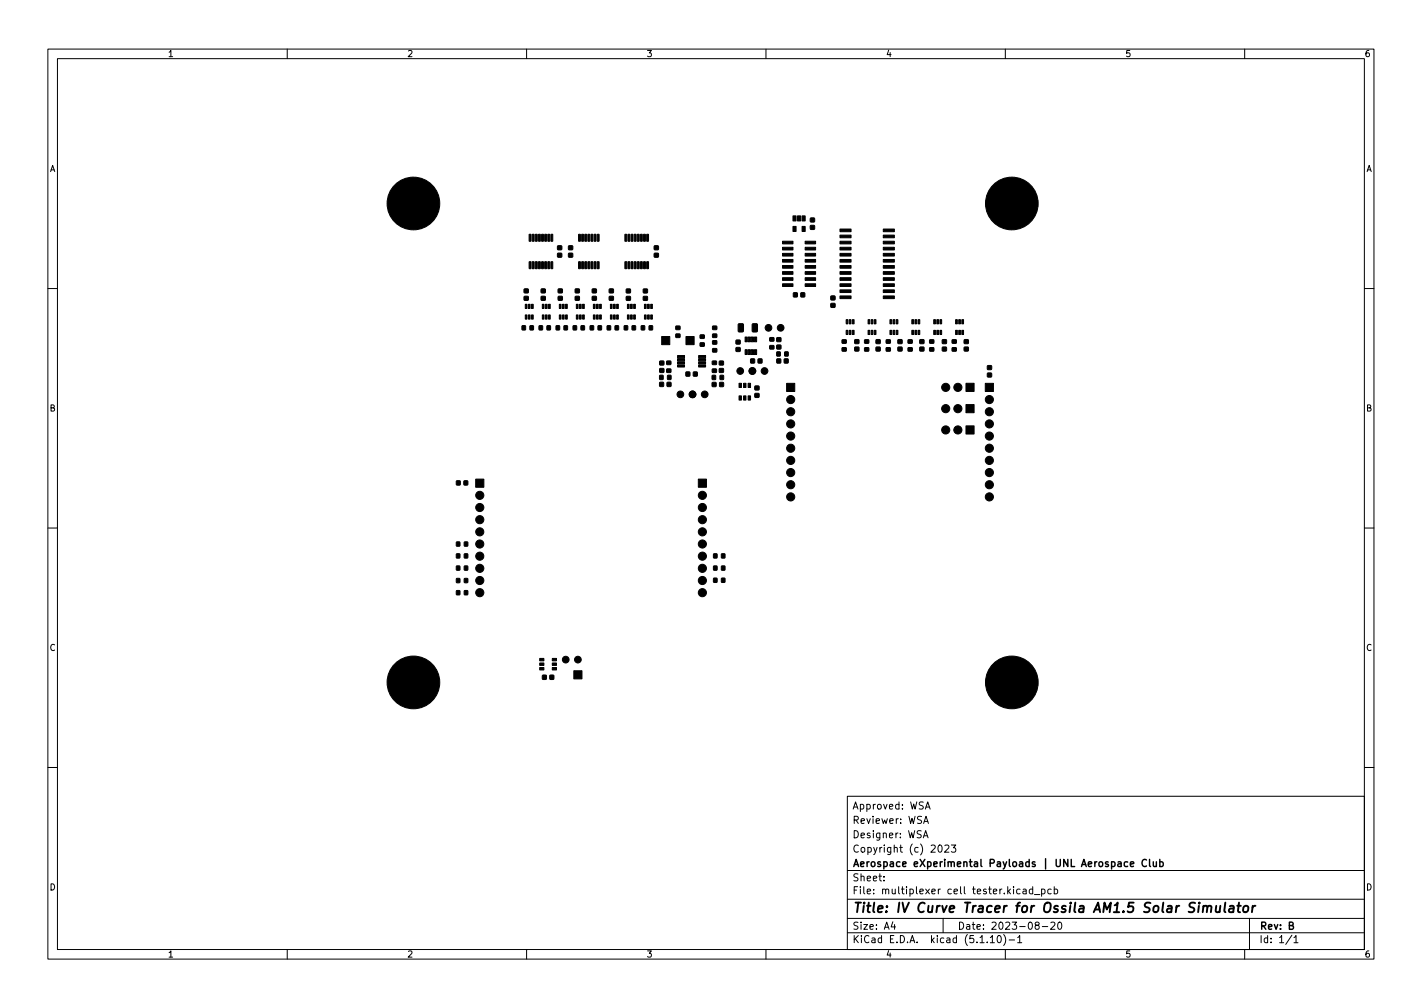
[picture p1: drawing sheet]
<svg xmlns="http://www.w3.org/2000/svg" width="297mm" height="210mm" viewBox="0 0 297 210" stroke-linecap="round" stroke-linejoin="round" font-family="sans-serif">
<defs><g id="words">
<text font-size="2.8" x="178" y="190.6">Title: IV Curve Tracer for Ossila AM1.5 Solar Simulator</text>
<g font-size="2.1">
<text x="178" y="172">Reviewer: WSA</text>
<text x="178" y="169">Approved: WSA</text>
<text x="178" y="178">Copyright (c) 2023</text>
<text x="178" y="175">Designer: WSA</text>
<text x="178" y="184">Sheet:</text>
<text x="178" y="181">Aerospace eXperimental Payloads | UNL Aerospace Club</text>
<text x="178" y="186.7">File: multiplexer cell tester.kicad_pcb</text>
<text x="178" y="196.9">KiCad E.D.A. kicad (5.1.10)-1</text>
<text x="178" y="194.1">Size: A4</text>
<text x="200" y="194.1">Date: 2023-08-20</text>
<text x="263" y="194.1">Rev: B</text>
<text x="263" y="196.9">Id: 1/1</text>
</g>
<g font-size="1.8">
<text x="35" y="11.9">1</text>
<text x="85" y="11.9">2</text>
<text x="135" y="11.9">3</text>
<text x="185" y="11.9">4</text>
<text x="235" y="11.9">5</text>
<text x="285" y="11.9">6</text>
<text x="10.3" y="35.9">A</text>
<text x="285.3" y="35.9">A</text>
<text x="10.3" y="85.9">B</text>
<text x="285.3" y="85.9">B</text>
<text x="10.3" y="135.9">C</text>
<text x="285.3" y="135.9">C</text>
<text x="10.3" y="185.9">D</text>
<text x="285.3" y="185.9">D</text>
<text x="35" y="199.9">1</text>
<text x="85" y="199.9">2</text>
<text x="135" y="199.9">3</text>
<text x="185" y="199.9">4</text>
<text x="235" y="199.9">5</text>
<text x="285" y="199.9">6</text>
</g>
</g></defs>
<g fill="none" stroke="#000" stroke-width=".21">
<path d="M10 10.2h277v190.1h-277zM12 12.2h273v186.1h-273zM60 10.2v2M110 10.2v2M160 10.2v2M210 10.2v2M260 10.2v2M10 60.2h2M285 60.2h2M10 110.2h2M285 110.2h2M10 160.2h2"/>
<path d="M177 166.3h108v32h-108zM192.9 174.9l.5-1.5 .5 1.5M192.9 171.9l.5-1.5 .5 1.5M193 174.5h.7M193.1 171.5h.7M193.3 168.9l.5-1.5 .5 1.5M193.4 168.5h.7M196.1 176.6l.2-.2a.8 .8 0 0 1 .5 .8 .8 .8 0 0 1-.5 .7l-.2-.1-.2-.4zM197.4 176.6l.5-.2 .3 .5-.9 1h.9M198.7 176.4h.9l-.5 .6 .5 .1v.7l-.2 .1-.7-.1M285 160.2h2M60 198.3v2"/>
<path d="M110 198.3v2M160 198.3v2M177 194.8h108M177 191.8h108M177 187.8h108M177 181.8h108M184.6 183.8v.1M184.6 183v.1M186.5 192.5l-.4 1h1M186.9 193v1M197 191.8v3M206.9 195.8l.4-.5v1.5"/>
<path d="M206.9 196.8h.8M208.5 195.4l.1-.1a.8 .8 0 0 1 .6 .8 .8 .8 0 0 1-.6 .7 1 1 0 0 1-.1-1.4zM209.6 195.1a1.72 1.72 0 0 1 0 2.3M210 198.3v2M210.8 196.3h1.1M212.6 195.8l.4-.5v1.5M212.6 196.8h.8M213.1 185.7l-.5-.1-.2 .3 .1 .7h.6M213.7 185.7h.6l.1 .9M214.4 186l-.5 .1-.3 .2 .3 .3h.5M215.7 185.7l-.4-.1-.3 .3 .1 .7h.6M215.7 185.1v1.5"/>
<path d="M216.1 186.8h1.1M216.5 193.2l-.3-.3 .1-.2 .2-.2 .4 .1 .2 .2-.1 .2-.6 .2-.2 .3 .1 .4 .2 .1h.3l.3-.3v-.2l-.3-.3M217.6 185.7l.4-.1 .3 .3-.2 .7h-.5M217.6 185.6v1.5M217.7 193.5h1.2M219.5 192.7l.6-.2 .3 .5-1 1h1M219.6 185.7l-.5-.1-.2 .3 .1 .7h.6M220.2 185.7l.4-.1 .3 .3-.1 .7h-.6M220.2 185.1v1.5M221.1 192.6l.2-.1a.8 .8 0 0 1 .5 .8 .8 .8 0 0 1-.5 .7 1 1 0 0 1-.2-1.4zM260 198.3v2M261 191.8v6.5"/>
<path d="M269.9 195.3l-1.3 1.9M270.3 195.8l.4-.5v1.5M270.3 196.8h.8"/>
</g>
<g fill="none" stroke="#000" stroke-width=".4">
<path d="M251.4 189.3l.3-.2 .4 .1v1.3M251.4 189.1l-.2 1.4M252.2 189.4a.5 .5 0 0 1 .8-.2l-.1 1.3M254.1 189.1l-.1 1.3 .5 .1 .3-.2M254.9 189.1l-.2 1.4M256 188.5l-.3 1.7 .3 .3M256.9 189.2h.8l-.1 1.3M257.7 189.6l-.7 .1a.4 .4 0 0 0-.3 .3 .4 .4 0 0 0 .2 .5l.7-.1M258.4 189.1h.8M258.8 188.5l-.2 1.7 .1 .2 .3 .1M259.8 189.3l.2-.1a.5 .5 0 0 1 .8 .3l-.1 .6-.2 .3a.5 .5 0 0 1-.8-.3zM261.7 189.1l-.2 1.4"/>
<path d="M262.2 189.1l-.3 .1-.3 .3"/>
</g>
<path d="M239.5 179.6a.71 .71 0 0 0-1 .5 .71 .71 0 0 0 .7 .8l.3-.1M240.1 179.4v1.3l.2 .2M240.9 179.9l.1 1h.3l.3-.1M241.6 179.9v1M242.3 179.4v1.5M235.6 180l-.5-.1-.3 .3 .2 .7h.6M236.1 180.4l.7-.1v-.3l-.5-.1-.2 .2 .1 .8h.6M242.3 180l.4-.1 .3 .3-.2 .7h-.5" fill="none" stroke="#000" stroke-width=".3"/>
<g fill="#000" stroke="#000" stroke-width=".21">
<path d="M110.6 54.7h.3l-.1 1.4-.3-.1zM110.6 48.9l.3 .1-.1 1.4-.3-.1zM111.2 54.7h.4l-.1 1.4-.3-.1zM111.2 48.9l.4 .1-.1 1.4-.3-.1zM111.9 54.7h.3l-.1 1.4-.3-.1zM111.9 48.9l.3 .1-.1 1.4-.3-.1zM112.5 54.7h.4l-.1 1.4-.3-.1zM112.5 48.9l.4 .1-.1 1.4-.3-.1zM113.2 54.7h.3l-.1 1.4-.3-.1zM113.2 48.9l.3 .1-.1 1.4-.3-.1zM113.8 54.7h.4l-.1 1.4-.3-.1zM113.8 48.9l.4 .1-.1 1.4-.3-.1z"/>
<path d="M114.5 54.7h.3l-.1 1.4-.3-.1zM114.5 48.9l.3 .1-.1 1.4-.3-.1zM115.1 54.7h.4l-.1 1.4-.3-.1zM115.1 48.9l.4 .1-.1 1.4-.3-.1zM116.5 51.3h.8v.8h-.8zM116.5 52.9h.8v.8h-.8zM118.8 52.9h.8v.8h-.8zM118.8 51.3h.8v.8h-.8zM120.9 48.9l.3 .1v1.4l-.3-.1zM120.9 54.7h.3v1.4l-.3-.1zM121.5 48.9l.4 .1-.1 1.4-.3-.1zM121.5 54.7h.4l-.1 1.4-.3-.1z"/>
<path d="M122.2 48.9l.3 .1v1.4l-.3-.1zM122.2 54.7h.3v1.4l-.3-.1zM122.8 48.9l.4 .1-.1 1.4-.3-.1zM122.8 54.7h.4l-.1 1.4-.3-.1zM123.5 48.9l.3 .1v1.4l-.3-.1zM123.5 54.7h.3v1.4l-.3-.1zM124.1 48.9l.4 .1-.1 1.4-.3-.1zM124.1 54.7h.4l-.1 1.4-.3-.1zM124.8 48.9l.3 .1v1.4l-.3-.1zM124.8 54.7h.3v1.4l-.3-.1zM130.6 48.9l.3 .1-.1 1.4-.3-.1zM130.6 54.7h.3l-.1 1.4-.3-.1z"/>
<path d="M131.2 48.9l.4 .1-.1 1.4-.3-.1zM131.2 54.7h.4l-.1 1.4-.3-.1zM131.9 48.9l.3 .1-.1 1.4-.3-.1zM131.9 54.7h.3l-.1 1.4-.3-.1zM132.5 48.9l.4 .1-.1 1.4-.3-.1zM132.5 54.7h.4l-.1 1.4-.3-.1zM133.2 48.9l.3 .1-.1 1.4-.3-.1zM133.2 54.7h.3l-.1 1.4-.3-.1zM133.8 48.9l.4 .1-.1 1.4-.3-.1zM133.8 54.7h.4l-.1 1.4-.3-.1zM134.5 48.9l.3 .1-.1 1.4-.3-.1zM134.5 54.7h.3l-.1 1.4-.3-.1z"/>
<path d="M135.1 48.9l.4 .1-.1 1.4-.3-.1zM135.1 54.7h.4l-.1 1.4-.3-.1zM136.7 51.3h.8v.8h-.8zM136.7 52.9h.8v.8h-.8zM165.6 47.3h.7v1h-.7zM165.6 45.1h.7v1h-.7zM163.5 59.3h2.1v.5h-2.1zM163.5 58h2.1v.5h-2.1zM163.5 56.7h2.1v.6h-2.1zM163.5 55.4h2.1v.6h-2.1zM163.5 54.2h2.1v.5h-2.1zM163.5 52.9h2.1v.6h-2.1z"/>
<path d="M163.5 51.6h2.1v.6h-2.1zM163.5 50.4h2.1v.5h-2.1zM166.6 45.1h.6v1h-.6zM167.5 47.3h.7v1h-.7zM167.5 45.1h.7v1h-.7zM169.3 45.5h.8v.8h-.8zM169.3 47.1h.8v.8h-.8zM168.2 50.4h2.2v.5h-2.2zM168.2 51.6h2.2v.6h-2.2zM168.2 52.9h2.2v.6h-2.2zM168.2 54.2h2.2v.5h-2.2zM168.2 55.4h2.2v.6h-2.2z"/>
<path d="M168.2 56.7h2.2v.6h-2.2zM168.2 58h2.2v.5h-2.2zM168.2 59.3h2.2v.5h-2.2zM175.5 59.3h2.3v.5h-2.3zM175.5 58h2.3v.5h-2.3zM175.5 56.7h2.3v.6h-2.3zM175.5 55.4h2.3v.6h-2.3zM175.5 54.2h2.3v.5h-2.3zM175.5 52.9h2.3v.6h-2.3zM175.5 51.6h2.3v.6h-2.3zM175.5 50.4h2.3v.5h-2.3zM175.5 49.1h2.3v.6h-2.3z"/>
<path d="M175.5 47.8h2.3v.6h-2.3zM184.5 47.8h2.3v.6h-2.3zM184.5 49.1h2.3v.6h-2.3zM184.5 50.4h2.3v.5h-2.3zM184.5 51.6h2.3v.6h-2.3zM184.5 52.9h2.3v.6h-2.3zM184.5 54.2h2.3v.5h-2.3zM184.5 55.4h2.3v.6h-2.3zM184.5 56.7h2.3v.6h-2.3zM184.5 58h2.3v.5h-2.3zM184.5 59.3h2.3v.5h-2.3zM109.1 68h.7l-.1 .9-.6-.1z"/>
<path d="M109.7 63.5h.4v.9h-.4zM109.7 65.8h.4v.8h-.4zM109.5 60.4h.8v.7h-.8zM109.5 61.9h.8v.8h-.8zM110.4 63.5h.3v.9h-.3zM110.4 65.8h.3v.8h-.3zM110.7 68h.7v.9l-.7-.1zM111 63.5h.4v.9h-.4zM111 65.8h.4v.8h-.4zM112.6 68h.7v.9l-.7-.1zM113.3 63.5h.3v.9h-.3zM113.3 65.8h.3v.8h-.3z"/>
<path d="M113.1 60.4h.8v.7h-.8zM113.1 61.9h.8v.8h-.8zM113.9 63.5h.4v.9h-.4zM113.9 65.8h.4v.8h-.4zM114.3 68h.7l-.1 .9-.6-.1zM114.6 63.5h.3v.9h-.3zM114.6 65.8h.3v.8h-.3zM116.2 68h.7l-.1 .9-.6-.1zM116.8 63.5h.4v.9h-.4zM116.8 65.8h.4v.8h-.4zM116.6 60.4h.8v.7h-.8zM116.6 61.9h.8v.8h-.8z"/>
<path d="M117.5 63.5h.3v.9h-.3zM117.5 65.8h.3v.8h-.3zM117.8 68h.7v.9l-.7-.1zM118.1 63.5h.4v.9h-.4zM118.1 65.8h.4v.8h-.4zM119.7 68h.7v.9l-.7-.1zM120.4 63.5h.3v.9h-.3zM120.4 65.8h.3v.8h-.3zM120.2 60.4h.8v.7h-.8zM120.2 61.9h.8v.8h-.8zM121 63.5h.4v.9h-.4zM121 65.8h.4v.8h-.4z"/>
<path d="M121.4 68h.7v.9l-.7-.1zM121.7 63.5h.3v.9h-.3zM121.7 65.8h.3v.8h-.3zM123.3 68h.7v.9l-.7-.1zM123.9 63.5h.4v.9h-.4zM123.9 65.8h.4v.8h-.4zM123.7 60.4h.9v.7h-.9zM123.7 61.9h.9v.8h-.9zM124.6 63.5h.4v.9h-.4zM124.6 65.8h.4v.8h-.4zM124.9 68h.7v.9l-.7-.1zM125.2 63.5h.4v.9h-.4z"/>
<path d="M125.2 65.8h.4v.8h-.4zM126.8 68h.7v.9l-.7-.1zM127.5 63.5h.4v.9h-.4zM127.5 65.8h.4v.8h-.4zM127.3 60.4h.8v.7h-.8zM127.3 61.9h.8v.8h-.8zM128.2 63.5h.3v.9h-.3zM128.2 65.8h.3v.8h-.3zM128.5 68h.7v.9l-.7-.1zM128.8 63.5h.4v.9h-.4zM128.8 65.8h.4v.8h-.4zM130.4 68h.7v.9l-.7-.1z"/>
<path d="M131.1 63.5h.3v.9h-.3zM131.1 65.8h.3v.8h-.3zM130.8 60.4h.9v.7h-.9zM130.8 61.9h.9v.8h-.9zM131.7 63.5h.4v.9h-.4zM131.7 65.8h.4v.8h-.4zM132.1 68h.7l-.1 .9-.7-.1zM132.4 63.5h.3v.9h-.3zM132.4 65.8h.3v.8h-.3zM134 68h.7l-.1 .9-.7-.1zM134.6 63.5h.4v.9h-.4zM134.6 65.8h.4v.8h-.4z"/>
<path d="M134.4 60.4h.8v.7h-.8zM134.4 61.9h.8v.8h-.8zM135.3 63.5h.3v.9h-.3zM135.3 65.8h.3v.8h-.3zM135.6 68h.7v.9l-.7-.1zM135.9 63.5h.4v.9h-.4zM135.9 65.8h.4v.8h-.4zM138.2 70.3h1.7v1.7h-1.7zM137.8 78.4h.7v.8h-.7zM137.8 79.8h.8v.9h-.8zM137.8 75.4h.8v.8h-.8zM137.8 77h.8v.7h-.8z"/>
<path d="M139.3 75.4h.8v.7h-.8zM139.3 77.1l.8-.1v.7l-.8 .1zM139.4 79.8h.7v.9h-.7zM139.5 78.4h.7l-.1 .8h-.7zM141.2 68.1h.8v.7h-.8zM141.2 69.8l.8-.1v.7l-.8 .1zM141.5 76.2h1.5v.4h-1.5zM141.5 75.5h1.5v.5h-1.5zM141.5 74.9h1.5v.4h-1.5zM141.5 74.2h1.5v.5h-1.5zM143.3 70.3h1.7v1.7h-1.7zM143.3 77.7h.8v.8h-.8z"/>
<path d="M144.9 77.7h.7v.8h-.7zM146.3 69.9h.8v.7h-.8zM146.3 71.6h.8v.7h-.8zM145.9 74.2h1.5v.5h-1.5zM145.9 74.9h1.5v.4h-1.5zM145.9 75.5h1.5v.5h-1.5zM145.9 76.2h1.5v.4h-1.5zM148.8 78.4h.7v.8h-.7zM148.8 79.9h.8v.8h-.8zM148.8 75.4h.8l.1 .7h-.9zM148.8 77.1l.8-.1 .1 .7-.9 .1zM148.9 71.2l.8-.1v.7l-.8 .1z"/>
<path d="M148.9 72.8h.8v.7h-.8zM148.9 68.1h.8v.7h-.8zM148.9 69.8l.8-.1v.7l-.8 .1zM150.3 75.4h.8v.8h-.8zM150.3 77h.8v.7h-.8zM150.3 79.9h.8v.8h-.8zM150.4 78.4h.7v.8h-.7zM153.8 71h.8v.8h-.8zM153.8 72.6h.8v.8h-.8zM154.3 67.6h.8l.2 .1v1.4l-.1 .2h-.8l-.2-.1zM155.6 70.4h.5v1h-.5zM155.6 73h.5v1h-.5z"/>
<path d="M156.3 70.4h.4v1h-.4zM156.3 73h.4v1h-.4zM156.9 70.4h.5v1h-.5zM156.9 73h.5v1h-.5zM156.8 75h.8v.8h-.8zM157.2 67.6h.8l.2 .1v1.4l-.1 .2h-.8l-.2-.1zM157.6 70.4h.4v1h-.4zM157.6 73h.4v1h-.4zM158.4 75h.7v.8h-.7zM160.8 70.5h.8l.1 .7h-.9zM160.8 72.2h.8l.1 .6-.9 .1zM162.3 73.5h.7v.8h-.7z"/>
<path d="M162.3 75h.8v.8h-.8zM162.3 70.5h.8v.8h-.8zM162.3 72.1h.8v.7h-.8zM163.8 75h.8v.8h-.8zM163.9 73.5h.7v.8h-.7zM165.8 61.2h.7v.8h-.7zM167.3 61.2h.8v.8h-.8zM173.6 63.4h.8v.7h-.8zM173.6 61.8h.8v.8h-.8zM175.9 71h.8l.1 .6-.9 .1zM175.9 72.6h.8l.1 .7h-.9zM176.8 69h.3v.8h-.3z"/>
<path d="M176.8 66.7h.3v.9h-.3zM177.4 69h.4v.8h-.4zM177.4 66.7h.4v.9h-.4zM175.5 61.8h2.3v.6h-2.3zM175.5 60.5h2.3v.6h-2.3zM178.1 69h.3v.8h-.3zM178.1 66.7h.3v.9h-.3zM178.6 72.5h.8v.8h-.8zM178.6 70.9h.8v.8h-.8zM181.3 69h.4v.8h-.4zM181.3 66.7h.4v.9h-.4zM180.6 71h.8l.1 .6-.9 .1z"/>
<path d="M180.6 72.6h.8l.1 .7h-.9zM182 69h.3v.8h-.3zM182 66.7h.3v.9h-.3zM182.6 69h.4v.8h-.4zM182.6 66.7h.4v.9h-.4zM183 72.5h.8v.8h-.8zM183 70.9h.8v.8h-.8zM185.1 71h.8l.1 .6-.9 .1zM185.1 72.6h.8l.1 .7h-.9zM185.9 69h.4v.8h-.4zM185.9 66.7h.4v.9h-.4zM186.6 69h.3v.8h-.3z"/>
<path d="M186.6 66.7h.3v.9h-.3zM184.5 60.5h2.3v.6h-2.3zM184.5 61.8h2.3v.6h-2.3zM187.2 69h.4v.8h-.4zM187.2 66.7h.4v.9h-.4zM187.6 72.5h.8v.8h-.8zM187.6 70.9h.8v.8h-.8zM189.7 71h.8v.6l-.8 .1zM189.7 72.6h.8v.7h-.8zM190.5 69h.3v.8h-.3zM190.5 66.7h.3v.9h-.3zM191.1 69h.4v.8h-.4z"/>
<path d="M191.1 66.7h.4v.9h-.4zM191.8 69h.3v.8h-.3zM191.8 66.7h.3v.9h-.3zM192.2 72.5h.8v.8h-.8zM192.2 70.9h.8v.8h-.8zM194.2 71h.8l.1 .6-.9 .1zM194.2 72.6h.8l.1 .7h-.9zM195 69h.4v.8h-.4zM195 66.7h.4v.9h-.4zM195.7 69h.3v.8h-.3zM195.7 66.7h.3v.9h-.3zM196.3 69h.4v.8h-.4z"/>
<path d="M196.3 66.7h.4v.9h-.4zM196.9 72.5h.8v.8h-.8zM196.9 70.9h.8v.8h-.8zM199.6 69h.4v.8h-.4zM199.6 66.7h.4v.9h-.4zM198.9 71h.8l.1 .6-.9 .1zM198.9 72.6h.8l.1 .7h-.9zM200.3 69h.3v.8h-.3zM200.3 66.7h.3v.9h-.3zM200.9 69h.4v.8h-.4zM200.9 66.7h.4v.9h-.4zM201.4 72.5h.9v.8h-.9z"/>
<path d="M201.4 70.9h.9v.8h-.9zM206.3 76.4h.8v.7h-.8zM206.3 77.9h.8v.8h-.8zM154.4 80h.5v.9h-.5zM154.4 82.7h.5v.8h-.5zM155.3 80h.5v.9h-.5zM155.3 82.7h.5v.8h-.5zM156.3 80h.5v.9h-.5zM156.3 82.7h.5v.8h-.5zM157.7 82.2h.8v.7h-.8zM157.7 80.6h.8v.8h-.8zM164.3 80h1.7v1.7h-1.7z"/>
<path d="M201.8 80h1.7v1.7h-1.7zM201.8 84.5h1.7v1.7h-1.7zM201.8 88.9h1.7v1.7h-1.7zM205.8 80h1.7v1.7h-1.7zM95.4 113.2h.6v.8h-.7zM95.4 118.2h.6v.8h-.7zM95.4 115.7h.6v.8h-.7zM95.4 100.4h.7v.9l-.8-.1zM96.9 100.4h.8v.9l-.8-.1zM97 113.2h.7v.8h-.7zM97 118.2h.7v.8h-.7zM97 115.7h.7v.8h-.7z"/>
<path d="M99.4 100h1.7v1.7h-1.7zM145.9 100h1.7v1.7h-1.7zM149.1 115.7h.7l-.1 .8h-.6zM149.1 118.2h.7l-.1 .8h-.6zM150.7 115.7h.7v.8h-.7zM150.7 118.2h.7v.8h-.7zM95.4 123.3l.6 .1v.8h-.7zM95.4 120.8h.6v.8h-.7zM97 123.3l.7 .1v.8h-.7zM97 120.8h.7v.8h-.7zM112.7 139.4h.9v.5h-.9zM112.7 138.4h.9v.5h-.9z"/>
<path d="M112.7 137.5h.9v.5h-.9zM115.4 137.5h.8v.5h-.8zM115.4 138.4h.8v.5h-.8zM115.4 139.4h.8v.5h-.8zM149.1 120.7l.7 .1-.1 .8h-.6zM150.7 120.7l.7 .1v.8h-.7zM113.3 141h.8v.8h-.8zM114.9 141h.7v.8h-.7zM119.9 140.1h1.7v1.7h-1.7z"/>
<circle cx="86.4" cy="42.5" r="5.5"/>
<circle cx="211.4" cy="42.5" r="5.5"/>
<circle cx="154.6" cy="77.5" r=".7"/>
<circle cx="157.2" cy="77.5" r=".7"/>
<circle cx="159.7" cy="77.5" r=".7"/>
<circle cx="160.5" cy="68.4" r=".7"/>
<circle cx="163.1" cy="68.4" r=".7"/>
<circle cx="142.1" cy="82.3" r=".7"/>
<circle cx="144.7" cy="82.3" r=".7"/>
<circle cx="147.2" cy="82.3" r=".7"/>
<circle cx="165.2" cy="86" r=".85"/>
<circle cx="165.2" cy="91" r=".85"/>
<circle cx="165.2" cy="96.1" r=".85"/>
<circle cx="165.2" cy="93.6" r=".85"/>
<circle cx="165.2" cy="83.4" r=".85"/>
<circle cx="165.2" cy="88.5" r=".85"/>
<circle cx="165.2" cy="98.7" r=".85"/>
<circle cx="197.5" cy="85.3" r=".85"/>
<circle cx="197.5" cy="89.8" r=".85"/>
<circle cx="197.5" cy="80.9" r=".85"/>
<circle cx="200.1" cy="89.8" r=".85"/>
<circle cx="200.1" cy="85.3" r=".85"/>
<circle cx="200.1" cy="80.9" r=".85"/>
<circle cx="206.7" cy="91" r=".85"/>
<circle cx="206.7" cy="96.1" r=".85"/>
<circle cx="206.7" cy="93.6" r=".85"/>
<circle cx="206.7" cy="88.5" r=".85"/>
<circle cx="206.7" cy="98.7" r=".85"/>
<circle cx="206.7" cy="83.4" r=".85"/>
<circle cx="206.7" cy="86" r=".85"/>
<circle cx="100.2" cy="116.1" r=".85"/>
<circle cx="100.2" cy="113.6" r=".85"/>
<circle cx="100.2" cy="118.7" r=".85"/>
<circle cx="100.2" cy="106" r=".85"/>
<circle cx="100.2" cy="111" r=".85"/>
<circle cx="100.2" cy="108.5" r=".85"/>
<circle cx="100.2" cy="103.4" r=".85"/>
<circle cx="146.7" cy="106" r=".85"/>
<circle cx="146.7" cy="116.1" r=".85"/>
<circle cx="146.7" cy="111" r=".85"/>
<circle cx="146.7" cy="108.5" r=".85"/>
<circle cx="146.7" cy="103.4" r=".85"/>
<circle cx="146.7" cy="118.7" r=".85"/>
<circle cx="146.7" cy="113.6" r=".85"/>
<circle cx="165.2" cy="103.7" r=".85"/>
<circle cx="165.2" cy="101.2" r=".85"/>
<circle cx="206.7" cy="103.7" r=".85"/>
<circle cx="206.7" cy="101.2" r=".85"/>
<circle cx="100.2" cy="123.7" r=".85"/>
<circle cx="100.2" cy="121.2" r=".85"/>
<circle cx="118.2" cy="137.7" r=".7"/>
<circle cx="120.7" cy="137.7" r=".7"/>
<circle cx="146.7" cy="123.7" r=".85"/>
<circle cx="146.7" cy="121.2" r=".85"/>
<circle cx="86.4" cy="142.5" r="5.5"/>
<circle cx="211.4" cy="142.5" r="5.5"/>
</g>
<use href="#words"/>
</svg>
